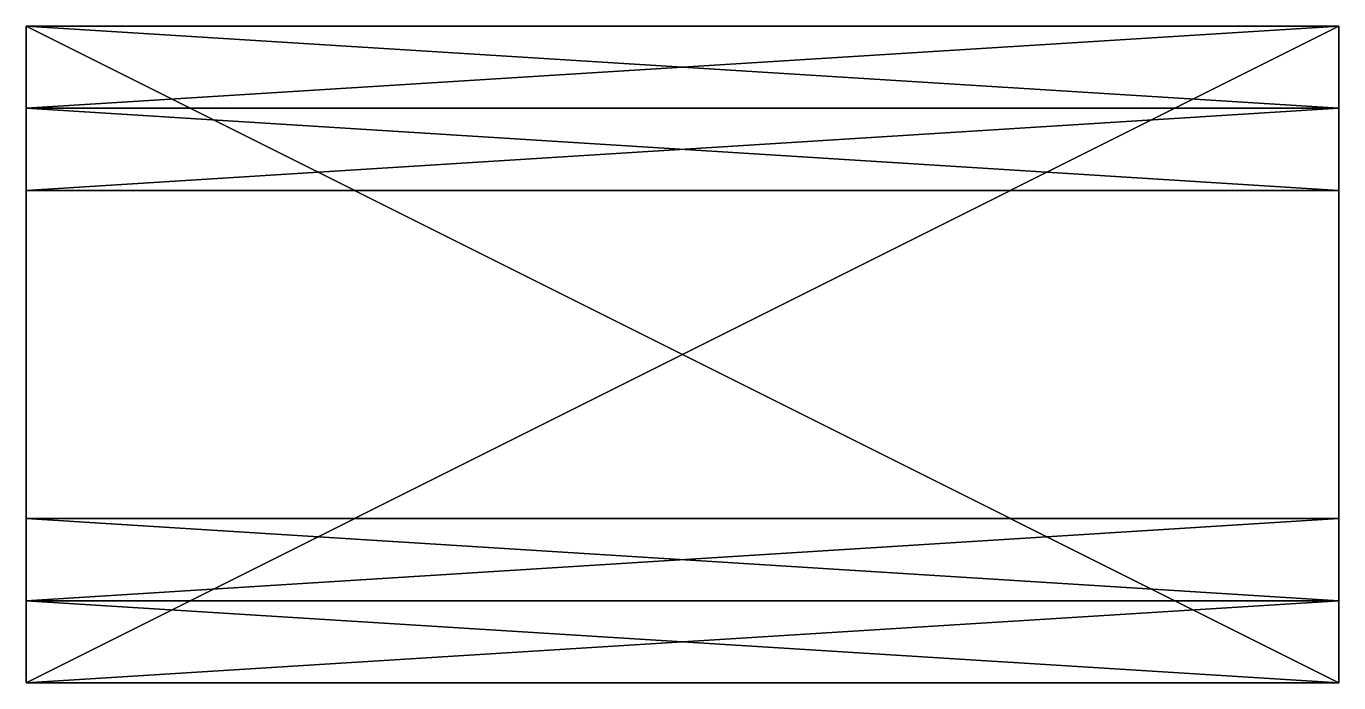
# Model space of a CAD drawing. Extents: x -128 to 128, y -64 to 64.
import ezdxf

# ---------------------------------------------------------------- set-up
doc = ezdxf.new("R2010")
doc.units = 0

msp = doc.modelspace()

# ---------------------------------------------------------------- meshes
at = {"layer": 'OBJECT000', "color": 50}
mesh = msp.add_polyface(dxfattribs=at)
corners = [(128, -32, -48), (-128, -32, -48), (-128, -48, -48), (128, -48, -48), (-128, -48, -32), (128, -48, -32)]
mesh.append_faces([[corners[k] for k in face] for face in [(1, 4, 2), (0, 3, 5)]])
mesh.append_faces([[corners[k] for k in face] for face in [(1, 3, 0), (2, 5, 3), (1, 5, 4)]], dxfattribs={"vtx0": -1})
mesh.append_faces([[corners[k] for k in face] for face in [(1, 2, 3), (2, 4, 5), (1, 0, 5)]], dxfattribs={"vtx2": -1})
at = {"layer": 'OBJECT001', "color": 50}
mesh = msp.add_polyface(dxfattribs=at)
corners = [(-128, -64, 64), (-128, 64, 64), (128, 64, 64), (128, -64, 64), (-128, 64, 48), (-128, -64, 48), (128, -64, 48), (128, 64, 48)]
mesh.append_faces([[corners[k] for k in face] for face in [(1, 3, 0), (1, 5, 4), (3, 7, 6), (2, 4, 7), (0, 6, 5), (5, 7, 4)]], dxfattribs={"vtx0": -1})
mesh.append_faces([[corners[k] for k in face] for face in [(1, 2, 3), (1, 0, 5), (3, 2, 7), (2, 1, 4), (0, 3, 6), (5, 6, 7)]], dxfattribs={"vtx2": -1})
at = {"layer": 'OBJECT002', "color": 50}
mesh = msp.add_polyface(dxfattribs=at)
corners = [(-128, 64, -64), (-128, -64, -64), (128, -64, -64), (128, 64, -64), (-128, -64, -48), (-128, 64, -48), (128, 64, -48), (128, -64, -48)]
mesh.append_faces([[corners[k] for k in face] for face in [(1, 3, 0), (1, 5, 4), (3, 7, 6), (0, 6, 5), (2, 4, 7), (5, 7, 4)]], dxfattribs={"vtx0": -1})
mesh.append_faces([[corners[k] for k in face] for face in [(1, 2, 3), (1, 0, 5), (3, 2, 7), (0, 3, 6), (2, 1, 4), (5, 6, 7)]], dxfattribs={"vtx2": -1})
at = {"layer": 'OBJECT003', "color": 50}
mesh = msp.add_polyface(dxfattribs=at)
corners = [(-128, 48, -48), (-128, 64, -48), (-128, 64, 48), (-128, 48, 48), (128, 64, 48), (128, 64, -48), (128, 48, -48), (128, 48, 48)]
mesh.append_faces([[corners[k] for k in face] for face in [(1, 3, 0), (5, 7, 4), (1, 4, 2), (2, 7, 3), (0, 5, 1), (6, 3, 7)]], dxfattribs={"vtx0": -1})
mesh.append_faces([[corners[k] for k in face] for face in [(1, 2, 3), (5, 6, 7), (1, 5, 4), (2, 4, 7), (0, 6, 5), (6, 0, 3)]], dxfattribs={"vtx2": -1})
at = {"layer": 'OBJECT004', "color": 50}
mesh = msp.add_polyface(dxfattribs=at)
corners = [(-128, -64, 48), (-128, -64, -48), (-128, -48, -48), (-128, -48, 48), (128, -48, -48), (128, -64, -48), (128, -64, 48), (128, -48, 48)]
mesh.append_faces([[corners[k] for k in face] for face in [(1, 3, 0), (5, 7, 4), (5, 0, 6), (3, 6, 0), (1, 4, 2), (2, 7, 3)]], dxfattribs={"vtx0": -1})
mesh.append_faces([[corners[k] for k in face] for face in [(1, 2, 3), (5, 6, 7), (5, 1, 0), (3, 7, 6), (1, 5, 4), (2, 4, 7)]], dxfattribs={"vtx2": -1})
at = {"layer": 'OBJECT005', "color": 50}
mesh = msp.add_polyface(dxfattribs=at)
corners = [(128, 48.000015, -32), (-128, 48.000015, -32), (-128, 48.000015, -48), (128, 48.000015, -48), (-128, 32.000015, -48), (128, 32.000015, -48)]
mesh.append_faces([[corners[k] for k in face] for face in [(4, 2, 1), (0, 3, 5)]])
mesh.append_faces([[corners[k] for k in face] for face in [(1, 3, 0), (5, 2, 4), (1, 5, 4)]], dxfattribs={"vtx0": -1})
mesh.append_faces([[corners[k] for k in face] for face in [(1, 2, 3), (5, 3, 2), (1, 0, 5)]], dxfattribs={"vtx2": -1})
at = {"layer": 'OBJECT006', "color": 50}
mesh = msp.add_polyface(dxfattribs=at)
corners = [(128, 32, 48), (-128, 32, 48), (-128, 48, 48), (128, 48, 48), (-128, 48, 32), (128, 48, 32)]
mesh.append_faces([[corners[k] for k in face] for face in [(4, 2, 1), (0, 3, 5)]])
mesh.append_faces([[corners[k] for k in face] for face in [(1, 3, 0), (5, 2, 4), (1, 5, 4)]], dxfattribs={"vtx0": -1})
mesh.append_faces([[corners[k] for k in face] for face in [(1, 2, 3), (5, 3, 2), (1, 0, 5)]], dxfattribs={"vtx2": -1})
at = {"layer": 'OBJECT007', "color": 50}
mesh = msp.add_polyface(dxfattribs=at)
corners = [(128, -48, 32), (-128, -48, 32), (-128, -48, 48), (128, -48, 48), (-128, -32, 48), (128, -32, 48)]
mesh.append_faces([[corners[k] for k in face] for face in [(1, 4, 2), (0, 3, 5)]])
mesh.append_faces([[corners[k] for k in face] for face in [(1, 3, 0), (2, 5, 3), (1, 5, 4)]], dxfattribs={"vtx0": -1})
mesh.append_faces([[corners[k] for k in face] for face in [(1, 2, 3), (2, 4, 5), (1, 0, 5)]], dxfattribs={"vtx2": -1})

doc.saveas('drawing.dxf')
